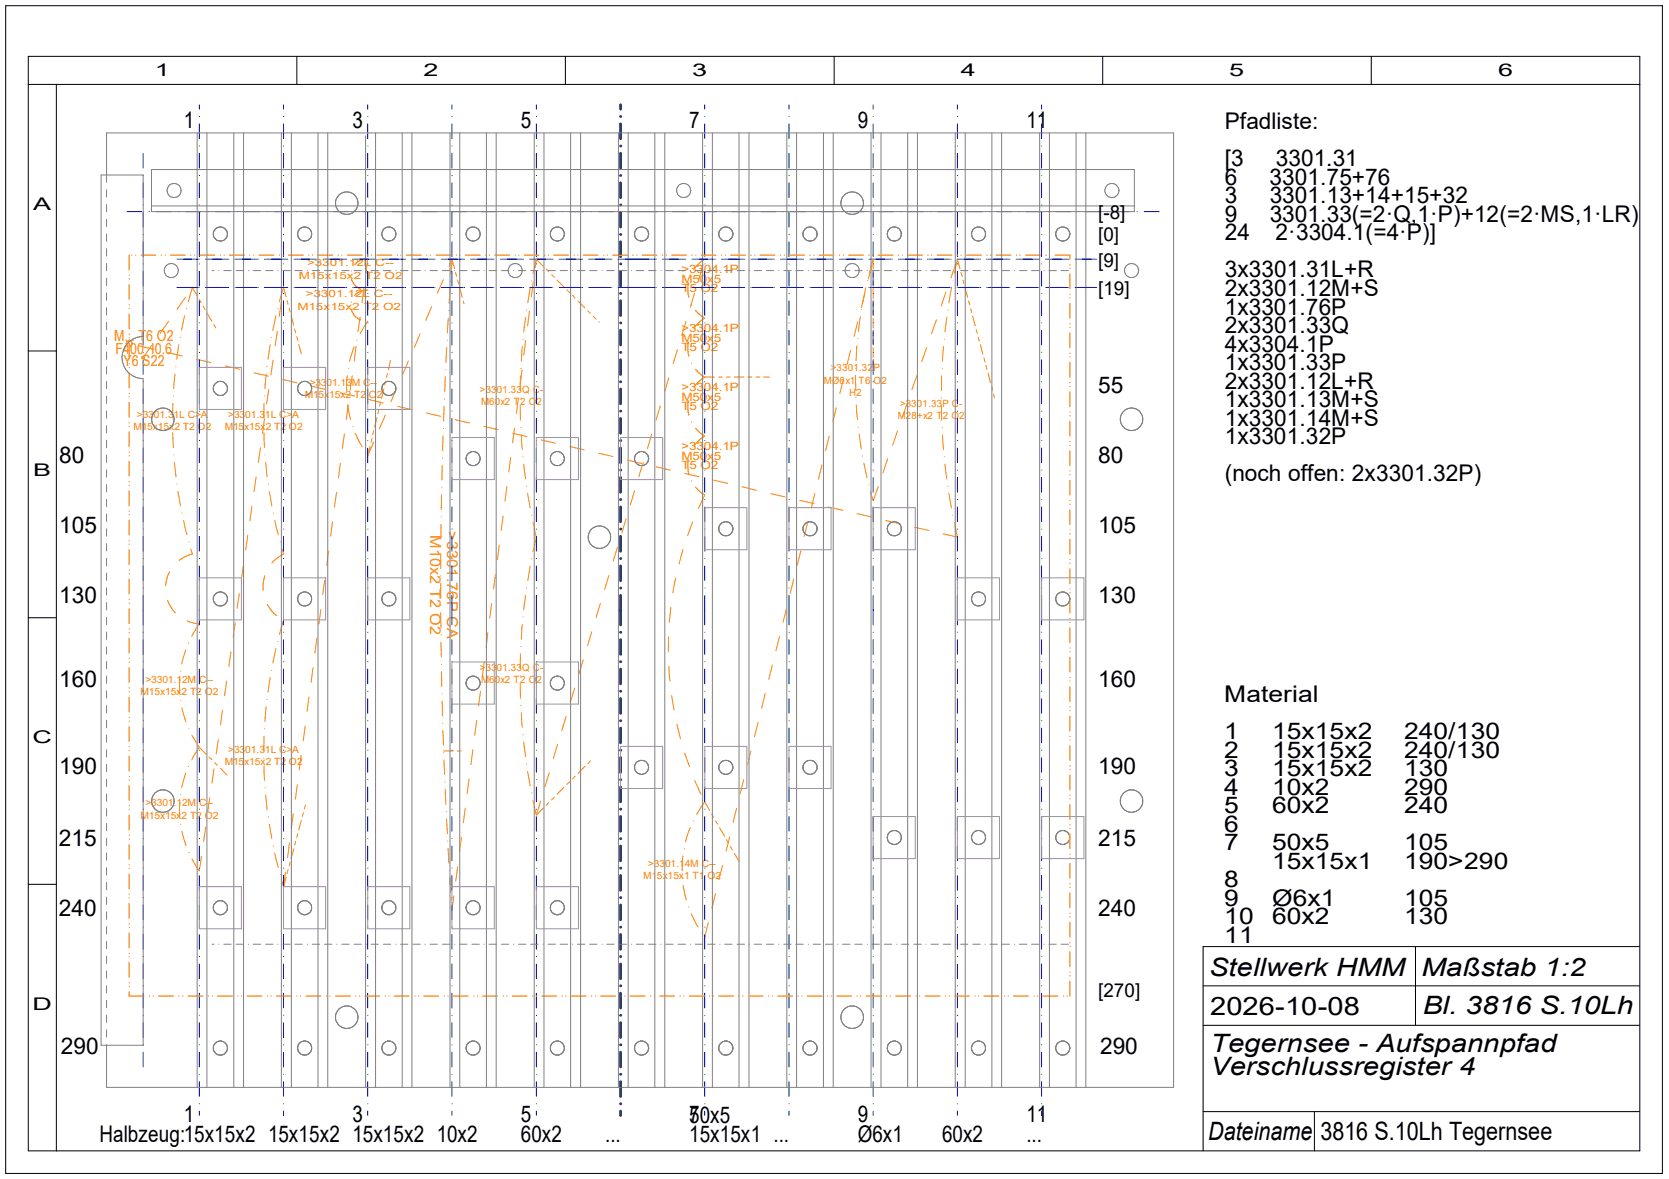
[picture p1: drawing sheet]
<svg xmlns="http://www.w3.org/2000/svg" width="297mm" height="210mm" viewBox="0 0 297 210" stroke-linecap="round" stroke-linejoin="round" font-family="sans-serif">
<defs><g id="words">
<g font-size="4.5">
<text x="215.2" y="173.8">Stellwerk HMM</text>
<text x="253" y="173.8">Maßstab 1:2</text>
<text x="215.4" y="180.6">2026-10-08</text>
<text x="253.2" y="180.5">Bl. 3816 S.10Lh</text>
<text x="215.4" y="187.4">Tegernsee - Aufspannpfad</text>
<text x="215.4" y="191.4">Verschlussregister 4</text>
<text x="215.1" y="203">Dateiname</text>
<text x="235" y="203">3816 S.10Lh Tegernsee</text>
</g>
<g font-size="4.1">
<text x="32.7" y="22.9">1</text>
<text x="62.7" y="22.9">3</text>
<text x="92.7" y="22.9">5</text>
<text x="122.7" y="22.9">7</text>
<text x="152.7" y="22.9">9</text>
<text x="182.7" y="22.9">11</text>
<text x="218" y="23">Pfadliste:</text>
<text x="218" y="29.6">[3</text>
<text x="227.1" y="29.6">3301.31</text>
<text x="218" y="32.9">6</text>
<text x="225.9" y="32.9">3301.75+76</text>
<text x="218" y="36.2">3</text>
<text x="218" y="39.5">9</text>
<text x="226" y="36.2">3301.13+14+15+32</text>
<text x="226" y="39.5">3301.33(=2·Q,1·P)+12(=2·MS,1·LR)</text>
<text x="218" y="42.8">24</text>
<text x="227" y="42.8">2·3304.1(=4·P)]</text>
<text x="218" y="49.4">3x3301.31L+R</text>
<text x="218" y="52.7">2x3301.12M+S</text>
<text x="218" y="56">1x3301.76P</text>
<text x="218" y="59.3">2x3301.33Q</text>
<text x="218" y="62.6">4x3304.1P</text>
<text x="218" y="65.9">1x3301.33P</text>
<text x="195.4" y="69.9">55</text>
<text x="218" y="69.2">2x3301.12L+R</text>
<text x="218" y="72.5">1x3301.13M+S</text>
<text x="218" y="75.8">1x3301.14M+S</text>
<text x="10.5" y="82.4">80</text>
<text x="195.4" y="82.4">80</text>
<text x="218" y="79.1">1x3301.32P</text>
<text x="218" y="85.7">(noch offen: 2x3301.32P)</text>
<text x="10.5" y="94.9">105</text>
<text x="195.4" y="94.9">105</text>
<text x="10.5" y="107.4">130</text>
<text x="195.4" y="107.4">130</text>
<text x="10.5" y="122.3">160</text>
<text x="195.4" y="122.3">160</text>
<text x="217.9" y="125">Material</text>
<text x="217.9" y="131.6">1</text>
<text x="226.4" y="131.6">15x15x2</text>
<text x="249.9" y="131.6">240/130</text>
<text x="10.5" y="137.8">190</text>
<text x="195.4" y="137.8">190</text>
<text x="217.9" y="134.9">2</text>
<text x="226.4" y="134.9">15x15x2</text>
<text x="249.9" y="134.9">240/130</text>
<text x="217.9" y="138.2">3</text>
<text x="217.9" y="141.5">4</text>
<text x="226.4" y="138.2">15x15x2</text>
<text x="226.4" y="141.5">10x2</text>
<text x="249.9" y="138.2">130</text>
<text x="249.9" y="141.5">290</text>
<text x="217.9" y="144.8">5</text>
<text x="217.9" y="148.1">6</text>
<text x="226.4" y="144.8">60x2</text>
<text x="249.9" y="144.8">240</text>
<text x="10.5" y="150.7">215</text>
<text x="195.4" y="150.7">215</text>
<text x="217.9" y="151.4">7</text>
<text x="226.4" y="151.4">50x5</text>
<text x="226.4" y="154.7">15x15x1</text>
<text x="249.9" y="151.4">105</text>
<text x="249.9" y="154.7">190&gt;290</text>
<text x="217.9" y="158">8</text>
<text x="217.9" y="161.3">9</text>
<text x="226.4" y="161.3">Ø6x1</text>
<text x="249.9" y="161.3">105</text>
<text x="10.5" y="163.2">240</text>
<text x="195.4" y="163.2">240</text>
<text x="217.9" y="164.6">10</text>
<text x="217.9" y="167.9">11</text>
<text x="226.4" y="164.6">60x2</text>
<text x="249.9" y="164.6">130</text>
<text x="10.8" y="187.6">290</text>
<text x="195.8" y="187.6">290</text>
<text x="17.7" y="203.2">Halbzeug:15x15x2 15x15x2 15x15x2 10x2</text>
<text x="32.7" y="199.7">1</text>
<text x="62.7" y="199.7">3</text>
<text x="92.7" y="199.7">5</text>
<text x="92.7" y="203.2">60x2</text>
<text x="107.7" y="203.2">...</text>
<text x="122.7" y="199.7">7</text>
<text x="122.7" y="199.9">50x5</text>
<text x="122.7" y="203.2">15x15x1 ...</text>
<text x="152.7" y="199.7">9</text>
<text x="152.7" y="203.2">Ø6x1</text>
<text x="167.7" y="203.2">60x2</text>
<text x="182.7" y="199.7">11</text>
<text x="182.7" y="203.2">...</text>
</g>
<g font-size="3.4">
<text x="195.4" y="38.9">[-8]</text>
<text x="195.4" y="47.5">[9]</text>
<text x="195.4" y="42.9">[0]</text>
<text x="195.4" y="52.5">[19]</text>
<text x="195.4" y="177.5">[270]</text>
</g>
<g font-size="3.1">
<text x="27.6" y="13.6">1</text>
<text x="75.4" y="13.6">2</text>
<text x="123.2" y="13.6">3</text>
<text x="171" y="13.6">4</text>
<text x="218.8" y="13.6">5</text>
<text x="266.6" y="13.6">6</text>
<text x="5.9" y="37.3">A</text>
<text x="5.9" y="84.8">B</text>
<text x="5.8" y="132.3">C</text>
<text x="5.8" y="179.7">D</text>
</g>
<g font-size="2.7" fill="#ff8000">
<text x="20.3" y="60.8">M... T6 O2</text>
<text x="20.6" y="63">F400 I0.6</text>
<text x="22" y="65.2">Y6 S22</text>
<text x="76.6" y="95.3" transform="rotate(90 76.6 95.3)">M10x2 T2 O2</text>
<text x="79.6" y="94.6" transform="rotate(90 79.6 94.6)">&gt;3301.76P CA</text>
</g>
<g font-size="2" fill="#ff8000">
<text x="121.3" y="48.7">&gt;3304.1P</text>
<text x="121.3" y="50.3">M50x5</text>
<text x="121.3" y="52">T5 O2</text>
<text x="121.3" y="59.2">&gt;3304.1P</text>
<text x="121.3" y="60.8">M50x5</text>
<text x="121.3" y="62.5">T5 O2</text>
<text x="121.3" y="69.7">&gt;3304.1P</text>
<text x="121.3" y="71.3">M50x5</text>
<text x="121.3" y="73">T5 O2</text>
<text x="121.3" y="80.2">&gt;3304.1P</text>
<text x="121.3" y="81.8">M50x5</text>
<text x="121.3" y="83.5">T5 O2</text>
</g>
<g font-size="1.8" fill="#ff8000">
<text x="54.7" y="47.4">&gt;3301.12L C--</text>
<text x="53.2" y="49.6">M15x15x2 T2 O2</text>
<text x="54.4" y="53">&gt;3301.12L C--</text>
<text x="53" y="55.2">M15x15x2 T2 O2</text>
<text x="54.2" y="70.9">M15x15x2 T2 O2</text>
<text x="55.1" y="68.7">&gt;3301.13M C--</text>
<text x="85.4" y="70">&gt;3301.33Q C-</text>
<text x="146.6" y="68.3">MØ6x1 T6 O2</text>
<text x="147.9" y="66.1">&gt;3301.32P</text>
<text x="151.1" y="70.5">H2</text>
<text x="23.7" y="76.6">M15x15x2 T2 O2</text>
<text x="24.4" y="74.4">&gt;3301.31L C&gt;A</text>
<text x="40" y="76.6">M15x15x2 T2 O2</text>
<text x="40.6" y="74.4">&gt;3301.31L C&gt;A</text>
<text x="85.6" y="72.2">M60x2 T2 O2</text>
<text x="159.8" y="74.7">M28+x2 T2 O2</text>
<text x="160.2" y="72.5">&gt;3301.33P C-</text>
<text x="85.4" y="119.4">&gt;3301.33Q C-</text>
<text x="25" y="123.8">M15x15x2 T2 O2</text>
<text x="25.9" y="121.6">&gt;3301.12M C--</text>
<text x="85.6" y="121.6">M60x2 T2 O2</text>
<text x="40" y="136.2">M15x15x2 T2 O2</text>
<text x="40.6" y="134">&gt;3301.31L C&gt;A</text>
<text x="25.9" y="143.6">&gt;3301.12M C--</text>
<text x="25" y="145.8">M15x15x2 T2 O2</text>
<text x="115.4" y="154.3">&gt;3301.14M C--</text>
<text x="114.5" y="156.5">M15x15x1 T1 O2</text>
</g>
</g></defs>
<g fill="none" stroke="#000" stroke-width=".18">
<path d="M1 1h294.9v207.9h-294.9zM5 10h286.8v194.9h-286.8zM5 15h286.8M10 15v189.9M52.8 10v5M100.6 10v5M148.5 10v5M196.3 10v5M244 10v5M5 62.5h5M5 110h5M5 157.4h5"/>
<path d="M214.1 175.5h77.7M251.9 168.5v14M291.8 168.5h-77.7v36.4M214.1 182.5h77.7M214.1 197.9h77.7M233.9 197.9v7"/>
</g>
<g fill="none" stroke="#00f" stroke-width=".18">
<path d="M35.5 18.7v.7M50.5 18.7v.7M65.4 18.7v.7M80.4 18.7v.7M95.5 18.7v.7M125.4 18.7v.7M140.4 18.7v.7M155.4 18.7v.7M170.4 18.7v.7M185.4 18.7v.7M22.6 37.7h2.6M25.5 27.3v2.6"/>
<path d="M25.5 32.6v2.6M25.5 37.8v2.6M25.5 36.5h.1M25.5 31.2h.1M26.5 37.7h.1M27.9 37.7h2.6M31.8 37.7h.1M33.1 37.7h2.6M35.5 36.5h.1M35.5 31.2h.1M35.5 22.1v2.6M35.5 27.3v2.6"/>
<path d="M35.5 32.6v2.6M35.5 37.8v2.6M35.5 26h.1M35.5 20.7h.1M37 37.7h.1M38.4 37.7h2.6M42.3 37.7h.1M43.6 37.7h2.6M47.5 37.7h.1M48.8 37.7h2.7M50.5 36.5h.1M50.5 31.2h.1"/>
<path d="M50.5 26h.1M50.5 20.7h.1M50.5 22.1v2.6M50.5 27.3v2.6M50.5 32.6v2.6M50.5 37.8v2.6M52.8 37.7h.1M54.1 37.7h2.6M58 37.7h.1M59.3 37.7h2.7M63.3 37.7h.1M64.6 37.7h2.6"/>
<path d="M65.4 36.5h.1M65.4 31.2h.1M65.4 26h.1M65.4 20.7h.1M65.4 22.1v2.6M65.4 27.3v2.6M65.4 32.6v2.6M65.4 37.8v2.6M68.5 37.7h.1M69.8 37.7h2.7M73.8 37.7h.1M75.1 37.7h2.6"/>
<path d="M79 37.7h.1M80.3 37.7h2.7M80.4 36.5h.1M80.4 31.2h.1M80.4 26h.1M80.4 20.7h.1M80.4 22.1v2.6M80.4 27.3v2.6M80.4 32.6v2.6M80.4 37.8v2.6M84.3 37.7h.1M85.6 37.7h2.6"/>
<path d="M89.5 37.7h.1M90.8 37.7h2.7M94.8 37.7h.1M95.5 36.5h.1M95.5 31.2h.1M95.5 26h.1M95.5 20.7h.1M95.5 22.1v2.6M95.5 27.3v2.6M95.5 32.6v2.6M95.5 37.8v2.6M96.1 37.7h2.6"/>
<path d="M100 37.7h.1M101.3 37.7h2.6M105.2 37.7h.1M106.5 37.7h2.7M110.5 37.7h.1M111.8 37.7h5.2M118.4 37.7h.1M119.7 37.7h2.6M123.6 37.7h.1M124.9 37.7h2.6M125.4 36.5h.1M125.4 31.2h.1"/>
<path d="M125.4 26h.1M125.4 20.7h.1M125.4 22.1v2.6M125.4 27.3v2.6M125.4 32.6v2.6M125.4 37.8v2.6M128.9 37.7h.1M130.2 37.7h2.6M134.1 37.7h.1M135.4 37.7h2.6M139.4 37.7h.1M140.4 36.5h.1"/>
<path d="M140.4 31.2h.1M140.4 26h.1M140.4 20.7h.1M140.4 22.1v2.6M140.4 27.3v2.6M140.4 32.6v2.6M140.4 37.8v2.6M140.7 37.7h2.6M144.6 37.7h.1M145.9 37.7h2.6M149.9 37.7h.1M151.2 37.7h2.6"/>
<path d="M155.1 37.7h.1M155.4 36.5h.1M155.4 31.2h.1M155.4 26h.1M155.4 20.7h.1M155.4 22.1v2.6M155.4 27.3v2.6M155.4 32.6v2.6M155.4 37.8v2.6M156.4 37.7h2.6M160.4 37.7h.1M161.7 37.7h2.6"/>
<path d="M165.6 37.7h.1M166.9 37.7h2.6M170.4 36.5h.1M170.4 31.2h.1M170.4 26h.1M170.4 20.7h.1M170.4 22.1v2.6M170.4 27.3v2.6M170.4 32.6v2.6M170.4 37.8v2.6M170.9 37.7h.1M172.2 37.7h2.6"/>
<path d="M176.1 37.7h.1M177.4 37.7h2.6M181.4 37.7h.1M182.7 37.7h2.6M185.4 36.5h.1M185.4 31.2h.1M185.4 26h.1M185.4 20.7h.1M185.4 22.1v2.6M185.4 27.3v2.6M185.4 32.6v2.6M185.4 37.8v2.6"/>
<path d="M186.6 37.7h.1M187.9 37.7h2.6M191.9 37.7h.1M193.2 37.7h2.6M197.1 37.7h.1M198.4 37.7h2.6M202.3 37.7h.1M203.7 37.7h2.6M25.5 43.1v2.6M25.5 48.3v2.6M25.5 53.6v2.6M25.5 58.8v2.6"/>
<path d="M25.5 57.5h.1M25.5 52.2h.1M25.5 47h.1M25.5 41.7h.1M31.5 46.1h3.8M31.5 51.2h3.8M35.4 46.1h.1M35.4 51.2h.1M35.5 57.5h.1M35.5 52.2h.1M35.5 47h.1M35.5 41.7h.1"/>
<path d="M35.5 43.1v2.6M35.5 48.3v2.6M35.5 53.6v2.6M35.5 58.8v2.6M36.6 46.1h.1M36.6 51.2h.1M36.7 46.1h3.8M36.7 51.2h3.8M40.7 46.1h.1M40.7 51.2h.1M41.8 46.1h.1M41.8 51.2h.1"/>
<path d="M42 46.1h3.8M42 51.2h3.8M45.9 46.1h.1M45.9 51.2h.1M47.1 46.1h.1M47.1 51.2h.1M47.2 46.1h3.8M47.2 51.2h3.8M50.5 57.5h.1M50.5 52.2h.1M50.5 47h.1M50.5 41.7h.1"/>
<path d="M50.5 43.1v2.6M50.5 48.3v2.6M50.5 53.6v2.6M50.5 58.8v2.6M51.2 46.1h.1M51.2 51.2h.1M52.3 46.1h.1M52.3 51.2h.1M52.5 46.1h3.7M52.5 51.2h3.7M56.4 46.1h.1M56.4 51.2h.1"/>
<path d="M57.5 46.1h.1M57.5 51.2h.1M57.7 46.1h3.8M57.7 51.2h3.8M61.7 46.1h.1M61.7 51.2h.1M62.8 46.1h.1M62.8 51.2h.1M63 46.1h3.7M63 51.2h3.7M65.4 57.5h.1M65.4 52.2h.1"/>
<path d="M65.4 47h.1M65.4 41.7h.1M65.4 43.1v2.6M65.4 48.3v2.6M65.4 53.6v2.6M65.4 58.8v2.6M66.9 46.1h.1M66.9 51.2h.1M68 46.1h.1M68 51.2h.1M68.2 46.1h3.8M68.2 51.2h3.8"/>
<path d="M72.1 46.1h.1M72.1 51.2h.1M73.3 46.1h.1M73.3 51.2h.1M73.4 46.1h3.8M73.4 51.2h3.8M77.4 46.1h.1M77.4 51.2h.1M78.5 46.1h.1M78.5 51.2h.1M78.7 46.1h3.8M78.7 51.2h3.8"/>
<path d="M80.4 57.5h.1M80.4 52.2h.1M80.4 47h.1M80.4 41.7h.1M80.4 43.1v2.6M80.4 48.3v2.6M80.4 53.6v2.6M80.4 58.8v2.6M82.6 46.1h.1M82.6 51.2h.1M83.8 46.1h.1M83.8 51.2h.1"/>
<path d="M83.9 46.1h3.8M83.9 51.2h3.8M87.9 46.1h.1M87.9 51.2h.1M89 46.1h.1M89 51.2h.1M89.2 46.1h3.8M89.2 51.2h3.8M93.1 46.1h.1M93.1 51.2h.1M94.3 46.1h.1M94.3 51.2h.1"/>
<path d="M94.4 46.1h3.8M94.4 51.2h3.8M95.5 57.5h.1M95.5 52.2h.1M95.5 47h.1M95.5 41.7h.1M95.5 43.1v2.6M95.5 48.3v2.6M95.5 53.6v2.6M95.5 58.8v2.6M98.4 46.1h.1M98.4 51.2h.1"/>
<path d="M99.5 46.1h.1M99.5 51.2h.1M99.7 46.1h3.8M99.7 51.2h3.8M103.6 46.1h.1M103.6 51.2h.1M104.8 46.1h.1M104.8 51.2h.1M104.9 46.1h3.8M104.9 51.2h3.8M108.9 46.1h.1M108.9 51.2h.1"/>
<path d="M110 46.1h.1M110 51.2h.1M110.2 46.1h6.4M110.2 51.2h6.4M116.8 46.1h.1M116.8 51.2h.1M117.9 46.1h.1M117.9 51.2h.1M118.1 46.1h3.7M118.1 51.2h3.7M122 46.1h.1M122 51.2h.1"/>
<path d="M123.1 46.1h.1M123.1 51.2h.1M123.3 46.1h3.8M123.3 51.2h3.8M125.4 57.5h.1M125.4 52.2h.1M125.4 47h.1M125.4 41.7h.1M125.4 43.1v2.6M125.4 48.3v2.6M125.4 53.6v2.6M125.4 58.8v2.6"/>
<path d="M127.3 46.1h.1M127.3 51.2h.1M128.4 46.1h.1M128.4 51.2h.1M128.6 46.1h3.7M128.6 51.2h3.7M132.5 46.1h.1M132.5 51.2h.1M133.6 46.1h.1M133.6 51.2h.1M133.8 46.1h3.8M133.8 51.2h3.8"/>
<path d="M137.7 46.1h.1M137.7 51.2h.1M138.9 46.1h.1M138.9 51.2h.1M139.1 46.1h3.7M139.1 51.2h3.7M140.4 57.5h.1M140.4 52.2h.1M140.4 47h.1M140.4 41.7h.1M140.4 43.1v2.6M140.4 48.3v2.6"/>
<path d="M140.4 53.6v2.6M140.4 58.8v2.6M143 46.1h.1M143 51.2h.1M144.1 46.1h.1M144.1 51.2h.1M144.3 46.1h3.8M144.3 51.2h3.8M148.2 46.1h.1M148.2 51.2h.1M149.4 46.1h.1M149.4 51.2h.1"/>
<path d="M149.6 46.1h3.7M149.6 51.2h3.7M153.5 46.1h.1M153.5 51.2h.1M154.6 46.1h.1M154.6 51.2h.1M154.8 46.1h3.8M154.8 51.2h3.8M155.4 57.5h.1M155.4 52.2h.1M155.4 47h.1M155.4 41.7h.1"/>
<path d="M155.4 43.1v2.6M155.4 48.3v2.6M155.4 53.6v2.6M155.4 58.8v2.6M158.7 46.1h.1M158.7 51.2h.1M159.9 46.1h.1M159.9 51.2h.1M160.1 46.1h3.7M160.1 51.2h3.7M164 46.1h.1M164 51.2h.1"/>
<path d="M165.1 46.1h.1M165.1 51.2h.1M165.3 46.1h3.7M165.3 51.2h3.7M169.2 46.1h.1M169.2 51.2h.1M170.3 46.1h.1M170.3 51.2h.1M170.4 57.5h.1M170.4 52.2h.1M170.4 47h.1M170.4 41.7h.1"/>
<path d="M170.4 43.1v2.6M170.4 48.3v2.6M170.4 53.6v2.6M170.4 58.8v2.6M170.6 46.1h3.7M170.6 51.2h3.7M174.5 46.1h.1M174.5 51.2h.1M175.6 46.1h.1M175.6 51.2h.1M175.8 46.1h3.7M175.8 51.2h3.7"/>
<path d="M179.7 46.1h.1M179.7 51.2h.1M180.8 46.1h.1M180.8 51.2h.1M181 46.1h3.8M181 51.2h3.8M185 46.1h.1M185 51.2h.1M185.4 57.5h.1M185.4 52.2h.1M185.4 47h.1M185.4 41.7h.1"/>
<path d="M185.4 43.1v2.6M185.4 48.3v2.6M185.4 53.6v2.6M185.4 58.8v2.6M186.1 46.1h.1M186.1 51.2h.1M186.3 46.1h3.7M186.3 51.2h3.7M190.2 46.1h.1M190.2 51.2h.1M191.3 46.1h.1M191.3 51.2h.1"/>
<path d="M191.5 46.1h3.7M191.5 51.2h3.7M25.5 64.1v2.5M25.5 69.3v2.6M25.5 74.5v2.6M25.5 79.8v2.6M25.5 78.4h.1M25.5 73.2h.1M25.5 67.9h.1M25.5 62.7h.1M35.5 78.4h.1M35.5 73.2h.1"/>
<path d="M35.5 62.7h.1M35.5 64.1v2.6M35.5 67.9v.1M35.5 69.3v2.6M35.5 74.5v2.6M35.5 79.8v2.6M50.5 78.4h.1M50.5 73.2h.1M50.5 62.7h.1M50.5 64.1v2.6M50.5 67.9v.1M50.5 69.3v2.6"/>
<path d="M50.5 74.5v2.6M50.5 79.8v2.6M65.4 78.4h.1M65.4 73.2h.1M65.4 62.7h.1M65.4 64.1v2.6M65.4 67.9v.1M65.4 69.3v2.6M65.4 74.5v2.6M65.4 79.8v2.6M80.4 78.4h.1M80.4 73.2h.1"/>
<path d="M80.4 62.7h.1M80.4 64.1v2.6M80.4 67.9v.1M80.4 69.3v2.6M80.4 74.5v2.6M80.4 79.8v2.6M95.5 78.4h.1M95.5 73.2h.1M95.5 62.7h.1M95.5 64.1v2.6M95.5 67.9v.1M95.5 69.3v2.6"/>
<path d="M95.5 74.5v2.6M95.5 79.8v2.6M125.4 78.4h.1M125.4 73.2h.1M125.4 62.7h.1M125.4 64.1v2.6M125.4 67.9v.1M125.4 69.3v2.6M125.4 74.5v2.6M125.4 79.8v2.6M140.4 78.4h.1M140.4 73.2h.1"/>
<path d="M140.4 62.7h.1M140.4 64.1v2.6M140.4 67.9v.1M140.4 69.3v2.6M140.4 74.5v2.6M140.4 79.8v2.6M155.4 78.4h.1M155.4 73.2h.1M155.4 62.7h.1M155.4 64.1v2.6M155.4 67.9v.1M155.4 69.3v2.6"/>
<path d="M155.4 74.5v2.6M155.4 79.8v2.6M170.4 78.4h.1M170.4 73.2h.1M170.4 62.7h.1M170.4 64.1v2.6M170.4 67.9v.1M170.4 69.3v2.6M170.4 74.5v2.6M170.4 79.8v2.6M185.4 78.4h.1M185.4 73.2h.1"/>
<path d="M185.4 62.7h.1M185.4 64.1v2.6M185.4 67.9v.1M185.4 69.3v2.6M185.4 74.5v2.6M185.4 79.8v2.6M25.5 85v2.6M25.5 90.3v2.6M25.5 95.5v2.6M25.5 99.4h.1M25.5 94.2h.1M25.5 88.9h.1"/>
<path d="M25.5 83.7h.1M35.5 99.4h.1M35.5 94.2h.1M35.5 88.9h.1M35.5 83.7h.1M35.5 85v2.6M35.5 90.3v2.6M35.5 95.5v2.6M50.5 99.4h.1M50.5 94.2h.1M50.5 88.9h.1M50.5 83.7h.1"/>
<path d="M50.5 85v2.6M50.5 90.3v2.6M50.5 95.5v2.6M65.4 99.4h.1M65.4 94.2h.1M65.4 88.9h.1M65.4 83.7h.1M65.4 85v2.6M65.4 90.3v2.6M65.4 95.5v2.6M80.4 99.4h.1M80.4 94.2h.1"/>
<path d="M80.4 88.9h.1M80.4 83.7h.1M80.4 85v2.6M80.4 90.3v2.6M80.4 95.5v2.6M95.5 99.4h.1M95.5 94.2h.1M95.5 88.9h.1M95.5 83.7h.1M95.5 85v2.6M95.5 90.3v2.6M95.5 95.5v2.6"/>
<path d="M125.4 99.4h.1M125.4 94.2h.1M125.4 88.9h.1M125.4 83.7h.1M125.4 85v2.6M125.4 90.3v2.6M125.4 95.5v2.6M140.4 99.4h.1M140.4 94.2h.1M140.4 88.9h.1M140.4 83.7h.1M140.4 85v2.6"/>
<path d="M140.4 90.3v2.6M140.4 95.5v2.6M155.4 99.4h.1M155.4 94.2h.1M155.4 88.9h.1M155.4 83.7h.1M155.4 85v2.6M155.4 90.3v2.6M155.4 95.5v2.6M170.4 99.4h.1M170.4 94.2h.1M170.4 88.9h.1"/>
<path d="M170.4 83.7h.1M170.4 85v2.6M170.4 90.3v2.6M170.4 95.5v2.6M185.4 99.4h.1M185.4 94.2h.1M185.4 88.9h.1M185.4 83.7h.1M185.4 85v2.6M185.4 90.3v2.6M185.4 95.5v2.6M25.5 100.8v2.6"/>
<path d="M25.5 106v5.3M25.5 113.9v2.6M25.5 119.1v2.7M25.5 104.7h.1M25.5 112.6h.1M25.5 117.8h.1M35.5 104.7h.1M35.5 112.6h.1M35.5 117.8h.1M35.5 100.8v2.6M35.5 106v5.3M35.5 113.9v2.6"/>
<path d="M35.5 119.1v2.7M50.5 104.7h.1M50.5 112.6h.1M50.5 117.8h.1M50.5 100.8v2.6M50.5 106v5.3M50.5 113.9v2.6M50.5 119.1v2.7M65.4 104.7h.1M65.4 112.6h.1M65.4 117.8h.1M65.4 100.8v2.6"/>
<path d="M65.4 106v5.3M65.4 113.9v2.6M65.4 119.1v2.7M80.4 104.7h.1M80.4 112.6h.1M80.4 117.8h.1M80.4 100.8v2.6M80.4 106v5.3M80.4 113.9v2.6M80.4 119.1v2.7M95.5 104.7h.1M95.5 112.6h.1"/>
<path d="M95.5 117.8h.1M95.5 100.8v2.6M95.5 106v5.3M95.5 113.9v2.6M95.5 119.1v2.7M125.4 104.7h.1M125.4 112.6h.1M125.4 117.8h.1M125.4 100.8v2.6M125.4 106v5.3M125.4 113.9v2.6M125.4 119.1v2.7"/>
<path d="M140.4 104.7h.1M140.4 112.6h.1M140.4 117.8h.1M140.4 100.8v2.6M140.4 106v5.3M140.4 113.9v2.6M140.4 119.1v2.7M155.4 104.7h.1M155.4 112.6h.1M155.4 117.8h.1M155.4 100.8v2.6M155.4 106v5.3"/>
<path d="M155.4 113.9v2.6M155.4 119.1v2.7M170.4 104.7h.1M170.4 112.6h.1M170.4 117.8h.1M170.4 100.8v2.6M170.4 106v5.3M170.4 113.9v2.6M170.4 119.1v2.7M185.4 104.7h.1M185.4 112.6h.1M185.4 117.8h.1"/>
<path d="M185.4 100.8v2.6M185.4 106v5.3M185.4 113.9v2.6M185.4 119.1v2.7M25.5 124.4v2.6M25.5 129.6v2.6M25.5 134.9v2.6M25.5 123.1h.1M25.5 128.3h.1M25.5 133.6h.1M25.5 138.8h.1M35.5 123.1h.1"/>
<path d="M35.5 128.3h.1M35.5 133.6h.1M35.5 138.8h.1M35.5 124.4v2.6M35.5 129.6v2.6M35.5 134.9v2.6M50.5 123.1h.1M50.5 128.3h.1M50.5 133.6h.1M50.5 138.8h.1M50.5 124.4v2.6M50.5 129.6v2.6"/>
<path d="M50.5 134.9v2.6M65.4 123.1h.1M65.4 128.3h.1M65.4 133.6h.1M65.4 138.8h.1M65.4 124.4v2.6M65.4 129.6v2.6M65.4 134.9v2.6M80.4 123.1h.1M80.4 128.3h.1M80.4 133.6h.1M80.4 138.8h.1"/>
<path d="M80.4 124.4v2.6M80.4 129.6v2.6M80.4 134.9v2.6M95.5 123.1h.1M95.5 128.3h.1M95.5 133.6h.1M95.5 138.8h.1M95.5 124.4v2.6M95.5 129.6v2.6M95.5 134.9v2.6M125.4 123.1h.1M125.4 128.3h.1"/>
<path d="M125.4 133.6h.1M125.4 138.8h.1M125.4 124.4v2.6M125.4 129.6v2.6M125.4 134.9v2.6M140.4 123.1h.1M140.4 128.3h.1M140.4 133.6h.1M140.4 138.8h.1M140.4 124.4v2.6M140.4 129.6v2.6M140.4 134.9v2.6"/>
<path d="M155.4 123.1h.1M155.4 128.3h.1M155.4 133.6h.1M155.4 138.8h.1M155.4 124.4v2.6M155.4 129.6v2.6M155.4 134.9v2.6M170.4 123.1h.1M170.4 128.3h.1M170.4 133.6h.1M170.4 138.8h.1M170.4 124.4v2.6"/>
<path d="M170.4 129.6v2.6M170.4 134.9v2.6M185.4 123.1h.1M185.4 128.3h.1M185.4 133.6h.1M185.4 138.8h.1M185.4 124.4v2.6M185.4 129.6v2.6M185.4 134.9v2.6M25.5 140.1v2.6M25.5 145.4v2.6M25.5 150.6v2.6"/>
<path d="M25.5 155.9v2.6M25.5 144.1h.1M25.5 149.3h.1M25.5 154.6h.1M25.5 159.8h.1M35.5 144.1h.1M35.5 149.3h.1M35.5 154.6h.1M35.5 159.8h.1M35.5 140.1v2.6M35.5 145.4v2.6M35.5 150.6v2.6"/>
<path d="M35.5 155.9v2.6M50.5 144.1h.1M50.5 149.3h.1M50.5 154.6h.1M50.5 159.8h.1M50.5 140.1v2.6M50.5 145.4v2.6M50.5 150.6v2.6M50.5 155.9v2.6M65.4 144.1h.1M65.4 149.3h.1M65.4 154.6h.1"/>
<path d="M65.4 159.8h.1M65.4 140.1v2.6M65.4 145.4v2.6M65.4 150.6v2.6M65.4 155.9v2.6M80.4 144.1h.1M80.4 149.3h.1M80.4 154.6h.1M80.4 159.8h.1M80.4 140.1v2.6M80.4 145.4v2.6M80.4 150.6v2.6"/>
<path d="M80.4 155.9v2.6M95.5 144.1h.1M95.5 149.3h.1M95.5 154.6h.1M95.5 159.8h.1M95.5 140.1v2.6M95.5 145.4v2.6M95.5 150.6v2.6M95.5 155.9v2.6M125.4 144.1h.1M125.4 149.3h.1M125.4 154.6h.1"/>
<path d="M125.4 159.8h.1M125.4 140.1v2.6M125.4 145.4v2.6M125.4 150.6v2.6M125.4 155.9v2.6M140.4 144.1h.1M140.4 149.3h.1M140.4 154.6h.1M140.4 159.8h.1M140.4 140.1v2.6M140.4 145.4v2.6M140.4 150.6v2.6"/>
<path d="M140.4 155.9v2.6M155.4 144.1h.1M155.4 149.3h.1M155.4 154.6h.1M155.4 159.8h.1M155.4 140.1v2.6M155.4 145.4v2.6M155.4 150.6v2.6M155.4 155.9v2.6M170.4 144.1h.1M170.4 149.3h.1M170.4 154.6h.1"/>
<path d="M170.4 159.8h.1M170.4 140.1v2.6M170.4 145.4v2.6M170.4 150.6v2.6M170.4 155.9v2.6M185.4 144.1h.1M185.4 149.3h.1M185.4 154.6h.1M185.4 159.8h.1M185.4 140.1v2.6M185.4 145.4v2.6M185.4 150.6v2.6"/>
<path d="M185.4 155.9v2.6M25.5 161.1v2.6M25.5 166.4v2.6M25.5 170.3h.1M25.5 171.6v2.6M25.5 176.8v2.7M25.5 165.1h.1M25.5 175.5h.1M35.5 165.1h.1M35.5 175.5h.1M35.5 161.1v2.6M35.5 166.4v2.6"/>
<path d="M35.5 171.6v2.6M35.5 176.8v2.7M35.5 170.3h.1M50.5 165.1h.1M50.5 175.5h.1M50.5 170.3h.1M50.5 161.1v2.6M50.5 166.4v2.6M50.5 171.6v2.6M50.5 176.8v2.7M65.4 165.1h.1M65.4 175.5h.1"/>
<path d="M65.4 170.3h.1M65.4 161.1v2.6M65.4 166.4v2.6M65.4 171.6v2.6M65.4 176.8v2.7M80.4 165.1h.1M80.4 175.5h.1M80.4 170.3h.1M80.4 161.1v2.6M80.4 166.4v2.6M80.4 171.6v2.6M80.4 176.8v2.7"/>
<path d="M95.5 165.1h.1M95.5 175.5h.1M95.5 170.3h.1M95.5 161.1v2.6M95.5 166.4v2.6M95.5 171.6v2.6M95.5 176.8v2.7M125.4 165.1h.1M125.4 175.5h.1M125.4 170.3h.1M125.4 161.1v2.6M125.4 166.4v2.6"/>
<path d="M125.4 171.6v2.6M125.4 176.8v2.7M140.4 165.1h.1M140.4 175.5h.1M140.4 170.3h.1M140.4 161.1v2.6M140.4 166.4v2.6M140.4 171.6v2.6M140.4 176.8v2.7M155.4 165.1h.1M155.4 175.5h.1M155.4 170.3h.1"/>
<path d="M155.4 161.1v2.6M155.4 166.4v2.6M155.4 171.6v2.6M155.4 176.8v2.7M170.4 165.1h.1M170.4 175.5h.1M170.4 170.3h.1M170.4 161.1v2.6M170.4 166.4v2.6M170.4 171.6v2.6M170.4 176.8v2.7M185.4 165.1h.1"/>
<path d="M185.4 175.5h.1M185.4 170.3h.1M185.4 161.1v2.6M185.4 166.4v2.6M185.4 171.6v2.6M185.4 176.8v2.7M25.5 182.1v2.6M25.5 187.3v2.6M25.5 180.8h.1M25.5 186h.1M35.5 180.8h.1M35.5 186h.1"/>
<path d="M35.5 182.1v2.6M35.5 187.3v2.6M35.5 192.6v2.6M35.5 197.8v.8M35.5 191.3h.1M35.5 196.5h.1M50.5 180.8h.1M50.5 186h.1M50.5 191.3h.1M50.5 196.5h.1M50.5 182.1v2.6M50.5 187.3v2.6"/>
<path d="M50.5 192.6v2.6M50.5 197.8v.8M65.4 180.8h.1M65.4 186h.1M65.4 191.3h.1M65.4 196.5h.1M65.4 182.1v2.6M65.4 187.3v2.6M65.4 192.6v2.6M65.4 197.8v.8M80.4 180.8h.1M80.4 186h.1"/>
<path d="M80.4 191.3h.1M80.4 196.5h.1M80.4 182.1v2.6M80.4 187.3v2.6M80.4 192.6v2.6M80.4 197.8v.8M95.5 180.8h.1M95.5 186h.1M95.5 191.3h.1M95.5 196.5h.1M95.5 182.1v2.6M95.5 187.3v2.6"/>
<path d="M95.5 192.6v2.6M95.5 197.8v.8M125.4 180.8h.1M125.4 186h.1M125.4 191.3h.1M125.4 196.5h.1M125.4 182.1v2.6M125.4 187.3v2.6M125.4 192.6v2.6M125.4 197.8v.8M140.4 180.8h.1M140.4 186h.1"/>
<path d="M140.4 191.3h.1M140.4 196.5h.1M140.4 182.1v2.6M140.4 187.3v2.6M140.4 192.6v2.6M140.4 197.8v.8M155.4 180.8h.1M155.4 186h.1M155.4 191.3h.1M155.4 196.5h.1M155.4 182.1v2.6M155.4 187.3v2.6"/>
<path d="M155.4 192.6v2.6M155.4 197.8v.8M170.4 180.8h.1M170.4 186h.1M170.4 191.3h.1M170.4 196.5h.1M170.4 182.1v2.6M170.4 187.3v2.6M170.4 192.6v2.6M170.4 197.8v.8M185.4 180.8h.1M185.4 186h.1"/>
<path d="M185.4 191.3h.1M185.4 196.5h.1M185.4 182.1v2.6M185.4 187.3v2.6M185.4 192.6v2.6M185.4 197.8v.8"/>
</g>
<g fill="none" stroke="#808080" stroke-width=".18">
<path d="M19 32.5v-8.8h189.9v169.9h-189.9v-7.6M19 33.8v1.3M19 36.4v1.3M19 39v1.3M27 30.2h174.9v7.5h-174.9zM27 36.7h174.9M32.2 33.9h.1M35.1 23.7v169.9M36.8 23.7v169.9M41.6 23.7v169.9M43.3 23.7v169.9M50.1 23.7v169.9"/>
<path d="M51.9 23.7v169.9M56.6 23.7v169.9M58.3 23.7v169.9M59.8 35.6v.1M60.7 37.9h.1M62.3 34.2h.1M63.5 35.3v.1M63.7 36.2h.1M65.1 24.2v169.4M66.8 23.7v169.9M71.6 23.7v169.9M73.3 23.7v169.9"/>
<path d="M80.1 23.7v169.9M81.8 23.7v169.9M86.6 23.7v169.9M88.3 23.7v169.9M95.1 23.7v169.9M96.8 23.7v169.9M101.6 23.7v169.9M103.3 23.7v169.9M110.1 23.7v169.9M111.8 23.7v169.9M116.5 23.7v169.9M118.3 23.7v169.9"/>
<path d="M122.9 33.9h.1M125 23.7v169.9M126.8 23.7v169.9M131.5 23.7v169.9M133.3 23.7v169.9M140 23.7v169.9M141.8 23.7v169.9M146.6 23.7v169.9M148.3 23.7v169.9M149.7 35.6v.1M153.5 35.3v.1M153.7 36.2h.1"/>
<path d="M155 23.7v169.9M156.8 23.7v169.9M161.5 23.7v169.9M163.3 23.7v169.9M170 23.7v169.9M171.8 23.7v169.9M176.5 23.7v169.9M178.3 23.7v169.9M185 23.7v169.9M186.8 23.7v169.9M191.5 23.7v169.9M193.2 23.7v169.9"/>
<path d="M199.1 33.9h.1M19 41.7v1.3M19 44.3v1.3M19 46.9v1.3M19 49.5v1.3M19 52.2v1.3M19 54.8v1.3M19 57.4v1.3M25.5 59.9v-28.7h-7.5v154.9h7.5v-118.7l-.9-.1-.6-.2a3.8 3.8 0 0 1-1.7-1.5 3.8 3.8 0 0 1 .7-4.8l1.3-.7 1.2-.2M31.7 48.2h.1M37.8 48.2h.3M38.9 48.2h.1"/>
<path d="M39.8 48.2h1.3M40.5 41.7h.1M42 48.2h1.3M44.2 48.2h.1M45.1 48.2h1.3M47.3 48.2h1.3M49.4 48.2h.1M50.3 48.2h1.3M52.5 48.2h1.3M54.7 48.2h.1M55.5 41.7h.1M55.6 48.2h1.3"/>
<path d="M57.7 48.2h1.4M59.9 48.2h.1M60.8 48.2h1.3M63 48.2h1.3M65.2 48.2h.1M66 48.2h1.3M68.2 48.2h1.4M70.4 41.7h.1M70.4 48.2h.1M71.3 48.2h1.3M73.5 48.2h1.3M75.6 48.2h.1"/>
<path d="M76.5 48.2h1.3M78.7 48.2h1.3M80.9 48.2h.1M81.8 48.2h1.3M84 48.2h1.3M85.5 41.7h.1M86.1 48.2h.1M87 48.2h1.3M89.2 48.2h1.3M91.4 48.2h.1M92.3 48.2h1.3M94.4 48.2h1.4"/>
<path d="M96.6 48.2h.1M97.5 48.2h1.3M99.7 48.2h1.3M100.5 41.7h.1M101.9 48.2h.1M102.8 48.2h1.3M104.9 48.2h1.4M107.1 48.2h.1M108 48.2h1.3M110.2 48.2h1.3M112.4 48.2h.1M113.2 48.2h1.4"/>
<path d="M115.4 41.7h.1M115.4 48.2h1.4M117.6 48.2h.1M118.5 48.2h1.3M120.7 48.2h1.3M122.8 48.2h.1M123.7 48.2h1.3M125.9 48.2h1.4M128.1 48.2h.1M129 48.2h1.3M130.4 41.7h.1M131.2 48.2h1.3"/>
<path d="M133.3 48.2h.1M134.2 48.2h1.3M136.4 48.2h1.3M138.6 48.2h.1M139.5 48.2h1.3M141.6 48.2h1.4M143.8 48.2h.1M144.7 48.2h1.3M145.4 41.7h.1M146.9 48.2h1.3M149.1 48.2h.1M149.9 48.2h1.4"/>
<path d="M152.1 48.2h1.4M154.3 48.2h.1M155.2 48.2h1.3M157.4 48.2h1.3M159.6 48.2h.1M160.4 41.7h.1M160.4 48.2h1.4M162.6 48.2h1.4M164.8 48.2h.1M165.7 48.2h1.3M167.9 48.2h1.3M170 48.2h.1"/>
<path d="M170.9 48.2h1.4M173.1 48.2h1.4M175.3 48.2h.1M175.4 41.7h.1M176.2 48.2h1.3M178.3 48.2h1.4M180.5 48.2h.1M181.4 48.2h1.3M183.6 48.2h1.3M185.8 48.2h.1M186.7 48.2h1.3M188.8 48.2h1.4"/>
<path d="M190.4 41.7h.1M202.6 48.2h.1M19 60v1.3M19 62.7v1.3M19 65.3v1.3M19 67.9v1.3M19 70.5v1.3M19 73.2v1.3M19 75.8v1.3M19 78.4v1.3M28 76.4h.1M31 74.6h.1"/>
<path d="M40.5 69.2h.1M55.5 69.2h.1M70.4 69.2h.1M199.6 73.8v.1M200.8 72.7h.1M202.3 76.4h.1M203.3 74.1v.1M203.4 74.6h.1M19 81v1.3M19 83.7v1.3M19 86.3v1.3M19 88.9v1.3"/>
<path d="M19 91.5v1.3M19 94.1v1.4M19 96.8v1.3M19 99.4v1.3M85.5 81.7h.1M100.5 81.7h.1M104.8 95v.1M106.1 93.7h.1M107.4 97.5h.1M108.7 95.6h.1M115.4 81.7h.1M130.4 94.1h.1"/>
<path d="M145.4 94.1h.1M160.4 94.1h.1M19 102v1.3M19 104.6v1.4M19 107.3v1.3M19 109.9v1.3M19 112.5v1.3M19 115.1v1.4M19 117.8v1.3M38 106.6h.1M53 106.6h.1M67.9 106.6h.1"/>
<path d="M172.9 106.6h.1M187.9 106.6h.1M19 120.4v1.3M19 123v1.3M19 125.6v1.3M19 128.2v1.3M19 130.9v1.3M19 133.5v1.3M19 136.1v1.3M19 138.7v1.3M82.9 121.6h.1M98 121.6h.1"/>
<path d="M112.9 136.6h.1M127.9 136.6h.1M142.9 136.6h.1M19 141.4v1.3M19 144v1.3M19 146.6v1.3M19 149.2v1.3M19 151.8v1.4M19 154.5v1.3M19 157.1v1.3M19 159.7v1.3M29.5 144.5h.1"/>
<path d="M31 142.6h.1M157.9 149.1h.1M172.9 149.1h.1M187.9 149.1h.1M199.5 143.2h.1M200.8 144.5h.1M202.1 140.8h.1M203.4 142.6h.1M19 162.3v1.4M19 165v1.3M19 167.6v1.3M19 170.2v1.3"/>
<path d="M19 172.8v1.4M19 175.5v1.3M19 178.1v1.3M37.8 168.1h.3M38 161.6h.1M38.9 168.1h.1M39.8 168.1h1.3M42 168.1h1.3M44.2 168.1h.1M45.1 168.1h1.3M47.3 168.1h1.3M49.4 168.1h.1"/>
<path d="M50.3 168.1h1.3M52.5 168.1h1.3M53 161.6h.1M54.7 168.1h.1M55.6 168.1h1.3M57.7 168.1h1.4M59.9 168.1h.1M60.8 168.1h1.3M62.3 179.2h.1M63 168.1h1.3M65.2 168.1h.1M66 168.1h1.3"/>
<path d="M67.9 161.6h.1M68.2 168.1h1.4M70.4 168.1h.1M71.3 168.1h1.3M73.5 168.1h1.3M75.6 168.1h.1M76.5 168.1h1.3M78.7 168.1h1.3M80.9 168.1h.1M81.8 168.1h1.3M82.9 161.6h.1M84 168.1h1.3"/>
<path d="M86.1 168.1h.1M87 168.1h1.3M89.2 168.1h1.3M91.4 168.1h.1M92.3 168.1h1.3M94.4 168.1h1.4M96.6 168.1h.1M97.5 168.1h1.3M98 161.6h.1M99.7 168.1h1.3M101.9 168.1h.1M102.8 168.1h1.3"/>
<path d="M104.9 168.1h1.4M107.1 168.1h.1M108 168.1h1.3M110.2 168.1h1.3M112.4 168.1h.1M113.2 168.1h1.4M115.4 168.1h1.4M117.6 168.1h.1M118.5 168.1h1.3M120.7 168.1h1.3M122.8 168.1h.1M123.7 168.1h1.3"/>
<path d="M125.9 168.1h1.4M128.1 168.1h.1M129 168.1h1.3M131.2 168.1h1.3M133.3 168.1h.1M134.2 168.1h1.3M136.4 168.1h1.3M138.6 168.1h.1M139.5 168.1h1.3M141.6 168.1h1.4M143.8 168.1h.1M144.7 168.1h1.3"/>
<path d="M146.9 168.1h1.3M149.1 168.1h.1M149.9 168.1h1.4M152.1 168.1h1.4M154.3 168.1h.1M155.2 168.1h1.3M157.4 168.1h1.3M159.6 168.1h.1M160.4 168.1h1.4M162.6 168.1h1.4M164.8 168.1h.1M165.7 168.1h1.3"/>
<path d="M167.9 168.1h1.3M170 168.1h.1M170.9 168.1h1.4M173.1 168.1h1.4M175.3 168.1h.1M176.2 168.1h1.3M178.3 168.1h1.4M180.5 168.1h.1M181.4 168.1h1.3M183.6 168.1h1.3M185.8 168.1h.1M186.7 168.1h1.3"/>
<path d="M188.8 168.1h1.4M19 180.7v1.3M19 183.3v1.4M40.5 186.6h.1M55.5 186.6h.1M60.5 182.7h.1M62.3 183h.1M63.7 181.1h.1M70.4 186.6h.1M85.5 186.6h.1M100.5 186.6h.1M115.4 186.6h.1"/>
<path d="M130.4 186.6h.1M145.4 186.6h.1M152.4 182.9h.1M153.7 181.1h.1M160.4 186.6h.1M175.4 186.6h.1M190.4 186.6h.1"/>
<circle cx="31" cy="33.9" r="1.25"/>
<circle cx="61.7" cy="36.2" r="2"/>
<circle cx="121.7" cy="33.9" r="1.25"/>
<circle cx="151.7" cy="36.2" r="2.01"/>
<circle cx="197.9" cy="33.9" r="1.25"/>
<circle cx="30.5" cy="48.2" r="1.26"/>
<circle cx="39.2" cy="41.7" r="1.25"/>
<circle cx="54.2" cy="41.7" r="1.25"/>
<circle cx="69.2" cy="41.7" r="1.24"/>
<circle cx="84.2" cy="41.7" r="1.27"/>
<circle cx="91.7" cy="48.2" r="1.25"/>
<circle cx="99.2" cy="41.7" r="1.25"/>
<circle cx="114.2" cy="41.7" r="1.25"/>
<circle cx="129.2" cy="41.7" r="1.25"/>
<circle cx="144.2" cy="41.7" r="1.25"/>
<circle cx="151.7" cy="48.2" r="1.27"/>
<circle cx="159.2" cy="41.7" r="1.25"/>
<circle cx="174.2" cy="41.7" r="1.24"/>
<circle cx="189.1" cy="41.7" r="1.27"/>
<circle cx="201.4" cy="48.2" r="1.25"/>
<circle cx="29" cy="74.7" r="2"/>
<circle cx="39.2" cy="69.2" r="1.26"/>
<circle cx="54.2" cy="69.2" r="1.25"/>
<circle cx="69.2" cy="69.2" r="1.25"/>
<circle cx="201.4" cy="74.6" r="2.01"/>
<circle cx="84.2" cy="81.7" r="1.25"/>
<circle cx="99.2" cy="81.6" r="1.26"/>
<circle cx="106.7" cy="95.6" r="2"/>
<circle cx="114.2" cy="81.6" r="1.26"/>
<circle cx="129.2" cy="94.1" r="1.25"/>
<circle cx="144.2" cy="94.1" r="1.25"/>
<circle cx="159.1" cy="94.1" r="1.27"/>
<circle cx="39.2" cy="106.6" r="1.25"/>
<circle cx="54.2" cy="106.6" r="1.25"/>
<circle cx="69.2" cy="106.6" r="1.25"/>
<circle cx="174.1" cy="106.6" r="1.25"/>
<circle cx="189.1" cy="106.6" r="1.26"/>
<circle cx="84.2" cy="121.6" r="1.25"/>
<circle cx="99.2" cy="121.6" r="1.25"/>
<circle cx="114.2" cy="136.6" r="1.25"/>
<circle cx="129.2" cy="136.6" r="1.25"/>
<circle cx="144.2" cy="136.6" r="1.26"/>
<circle cx="29" cy="142.6" r="1.99"/>
<circle cx="159.2" cy="149.1" r="1.25"/>
<circle cx="174.1" cy="149.1" r="1.25"/>
<circle cx="189.1" cy="149.1" r="1.26"/>
<circle cx="201.4" cy="142.6" r="1.99"/>
<circle cx="39.2" cy="161.6" r="1.24"/>
<circle cx="54.2" cy="161.6" r="1.26"/>
<circle cx="69.2" cy="161.6" r="1.26"/>
<circle cx="84.2" cy="161.6" r="1.26"/>
<circle cx="99.2" cy="161.6" r="1.25"/>
<circle cx="39.2" cy="186.6" r="1.26"/>
<circle cx="54.2" cy="186.6" r="1.26"/>
<circle cx="61.7" cy="181.1" r="1.99"/>
<circle cx="69.2" cy="186.6" r="1.25"/>
<circle cx="84.2" cy="186.6" r="1.25"/>
<circle cx="99.2" cy="186.6" r="1.26"/>
<circle cx="114.2" cy="186.6" r="1.25"/>
<circle cx="129.2" cy="186.6" r="1.26"/>
<circle cx="144.2" cy="186.6" r="1.26"/>
<circle cx="151.7" cy="181.1" r="1.99"/>
<circle cx="159.2" cy="186.6" r="1.26"/>
<circle cx="174.2" cy="186.6" r="1.25"/>
<circle cx="189.2" cy="186.6" r="1.25"/>
</g>
<g fill="none" stroke="#ff8000" stroke-width=".18">
<path d="M30 57.2l-1.5 2.2M32.8 56.2l-.5 2.6M33 52.9l-1.5 2.2M33.2 54.9h.1M35.1 52.7l-.9-1.5-.7 2.5M35.4 53.3l.4 .6M36.1 54.5l.4 .6M36.8 55.7l.9 1.5M38.1 57.8l.3 .6M49.1 56.2l-.5 2.6M49.4 59l-.4 2.6M49.4 54.9h.1"/>
<path d="M50.1 53.8l-.4 2.5M50.5 51.2l-.8 2.5M50.5 51.2h.1M50.5 51.2l.4 1.6M51.1 53.5l.2 .7M51.5 54.9l.1 .6M51.8 56.2l.5 1.7M52.4 58.6l.2 .7M52.8 59.9l.2 .7M62.5 48.3h.1M62.5 49.6a2.7 2.7 0 0 0 1.7 1.9M62.5 55.1l.5 1 1.2 .9"/>
<path d="M62.5 53.8h.1M64.1 56.5l-.4 2.6M64.8 51.3l-.4 2.6M65.4 57.1l-1.3 2.3M65.4 46.1l-.3 2.6M65.5 46.1h-.5a2.76 2.76 0 0 0-1.9 1M65.5 51.6h-.5a2.72 2.72 0 0 0-1.9 1M74.8 59.4l-1.1 2.4M76.8 54.6l-1 2.4M78.9 49.8l-1.1 2.4M79.8 56.6l-.2 2.7M79.9 55.3h.1"/>
<path d="M80.1 51.4l-.2 2.6M80.2 50.1h.1M80.4 46.1l-.1 2.7M80.4 46.1l-.5 1.3M80.4 46.1l.5 1.7M81.1 48.5l.2 .7M81.4 49.9l.2 .6M81.8 51.2l.5 1.7M82.5 53.6l.1 .5M93.6 56.5l-.4 2.6M93.7 55.2h.1M94.2 55.4l-.3 2.6"/>
<path d="M94.4 51.3l-.5 2.6M94.6 50h.1M94.9 50.2l-.3 2.6M95.5 46.1l-.6 2.6M95.5 46.1l-.3 1.5M95.5 46.1l1.2 1.3M97.2 47.9l.5 .5M98.2 48.9l.5 .5M99.1 49.9l1.3 1.2M100.9 51.6l.5 .5M101.9 52.6l.5 .5M102.9 53.6l1.2 1.2"/>
<path d="M104.6 55.3l.5 .5M105.6 56.3l.5 .5M106.6 57.3v.1M122.1 57.2l-.8 2.5M122.5 50.3l-.1 1.6 .2 1M122.9 49.1h.1M122.9 59.6h.1M123.1 54.1h.1M123.6 52.2l-.8 2.5M123.8 55.2l.9 1 .7 .4-.9 .7-1 1.1M125.1 47.2l-.7 2.5M125.4 46.1l-.9 .7-1 1.1"/>
<path d="M152.7 57.3l-.7 2.6M153.1 56.4l-.3 2.6M153.3 55.1h.1M153.9 52.2l-.6 2.6M154.1 51.2l-.5 2.6M154.4 50h.1M155.2 47.1l-.6 2.6M155.4 47.9v-1.8l-.7 2.6M155.4 48.6v.7M155.4 50v.7M155.4 51.4v1.8M155.4 53.8v.8"/>
<path d="M155.4 55.2v.8M155.4 56.6v1.8M155.4 59.1v.7M166.7 56.9l-.9 2.5M168.4 52l-.9 2.4M168.5 56.5l-.3 2.6M168.7 55.2h.1M169.3 51.3l-.4 2.6M169.6 50h.1M170.1 47l-.9 2.5M170.9 47.8l-.5-1.7-.6 2.6M171 48.5l.2 .7"/>
<path d="M171.4 49.9l.2 .6M171.7 51.2l.5 1.7M172.4 53.6l.2 .7M172.8 54.9l.1 .7M173.1 56.3l.5 1.7M173.7 58.7l.2 .7M22.5 61.3a.56 .56 0 0 1 .3-.6h.4a.54 .54 0 0 1 .3 .5 .54 .54 0 0 1-.3 .4h-.1M24.8 61.6l2.5 .6M27 61.5l-1.5 2.2M29.9 62.8l2.6 .6M30.7 75.7h.1M30.7 77l.2 2.7"/>
<path d="M30.8 71.8l-.1 2.6M30.8 70.5h.1M31.2 66.6l-.3 2.6M31.3 65.3h.1M31.8 61.4l-.3 2.6M32.1 60.1h.1M35 64l2.5 .6M40.1 65.2l2.6 .5M45.2 66.4l2.6 .6M46.4 79.7l-.4 2.6M46.9 75.7h.1M47 71.8l-.1 2.6"/>
<path d="M47 77l.1 2.7M47.1 70.5h.1M47.1 74.5l-.4 2.6M47.4 66.6l-.2 2.6M47.5 65.3h.1M47.8 69.3l-.3 2.6M48.1 61.4l-.4 2.6M48.3 60.1h.1M48.6 64.1l-.4 2.7M50.3 67.6l2.6 .6M53.2 61.3l.4 1.7M55.5 68.7l2.5 .6"/>
<path d="M60.5 69.9l2.6 .6M61.3 77.3l-.4 2.6M61.7 70.8h.1M61.8 66.9l-.1 2.6M61.9 72.1l.5 2.6M62 65.6h.1M62 72.1l-.4 2.6M62.7 66.9l-.4 2.6M62.8 75.9h.1M63 61.8l-.8 2.5M63.2 77.2l1.2 2.3M63.4 61.7l-.4 2.6"/>
<path d="M63.5 60.6h.1M65.7 71.1l2.5 .7M66.2 78.1l-.2 .7M66.5 78.7l-1.1 2.5 .5-1.7M66.5 76.7l-.2 .7M67.1 74.3l-.4 1.7M67.4 73l-.1 .7M67.7 71.6l-.1 .7M68.3 69.3l-.4 1.7M68.6 73.9l-1.1 2.4M68.6 67.9l-.2 .6M69 66.5l-.2 .7"/>
<path d="M69.5 64.1l-.4 1.7M70.6 69.1l-1 2.4M70.8 72.3l2.5 .6M72.7 64.3l-1 2.4M75.9 73.5l2.5 .6M78.9 77.6l-.1 2.6M78.9 76.3h.1M79 72.3l-.1 2.7M79.1 71h.1M79.2 67.1v2.6M79.3 65.8h.1M79.5 61.9l-.1 2.6"/>
<path d="M79.6 60.6h.1M81 74.7l2.6 .6M86.1 75.9l2.5 .6M91.2 77.1l2.6 .6M91.6 76.2l-.4 2.6M92.2 71l-.3 2.6M92.6 70.9h.1M92.6 72.2v2.6M92.6 66.9v2.7M92.7 65.6h.1M92.7 76.1h.1M92.8 77.4l.2 2.7"/>
<path d="M92.9 65.8l-.3 2.7M93 61.7l-.2 2.6M93.1 60.4h.1M93.6 60.6l-.4 2.6M96.3 78.3l2.6 .6M101.4 79.5l2.6 .6M116 77.3l-.8 2.5M117.5 72.3l-.7 2.5M119 67.3l-.7 2.5M120.6 62.3l-.8 2.5M122.5 60.8l-.1 1.6 .2 1M122.5 71.3l-.1 1.6 .2 1"/>
<path d="M122.9 70.1h.1M123.1 64.6h.1M123.1 75.1h.1M123.8 65.7l.9 1 .7 .4M123.8 76.2l.9 1 .7 .4-.9 .7-1 1.1M125.4 67.1l-.9 .7-1 1.1M125.4 67.1h1.8M127.9 67.1h.7M129.3 67.1h.7M130.7 67.1h1.7M133.1 67.1h.7M134.5 67.1h.7"/>
<path d="M135.9 67.1h1M147.6 77.7l-.7 2.5M148.8 72.6l-.6 2.5M150.1 67.5l-.6 2.5M151.4 62.4l-.7 2.5M152.3 66.8v2.7M152.3 65.5h.1M152.3 70.8h.1M152.4 72.1l.2 2.6M152.5 61.6l-.1 2.6M152.7 60.3h.1M152.7 76h.1"/>
<path d="M152.9 77.3l.4 2.6M155.4 60.5v.7M155.4 61.9v1.8M155.4 64.3v.7M159.7 76.8l-.8 2.4M161.5 71.8l-.9 2.5M163.2 66.8l-.9 2.5M164.9 61.9l-.9 2.5M167.5 70.9h.1M167.6 72.2v2.6M167.6 66.9v2.7M167.7 65.6h.1"/>
<path d="M167.7 76.1h.1M167.7 77.4l.2 2.7M167.9 61.7l-.2 2.6M168.1 60.4h.1M174.1 60l.2 .7M174.5 61.4l.4 1.7M175.1 63.8l.2 .6M175.5 65.1l.1 .6M175.8 66.4l.5 1.7M176.5 68.8l.2 .7M176.8 70.1l.2 .7M30.9 81h.1"/>
<path d="M31 82.3l.3 2.6M31.5 86.2h.1M31.7 87.5l.4 2.6M32.4 91.4h.1M32.7 92.7l.6 2.5M33.6 96.5h.1M33.9 97.7l.3 .9-.1 .1a5.5 5.5 0 0 0-2.2 1.1M44.1 95.3l-.4 2.6M44.8 90.1l-.3 2.6M45.6 84.9l-.4 2.6M47.2 81h.1M47.3 82.3l.2 2.6"/>
<path d="M47.7 86.2h.1M47.9 87.5l.5 2.6M48.6 91.4h.1M48.9 92.7l.6 2.5M49.9 96.5h.1M50.2 97.7l.3 .9-1.2 .8-.9 .8M58.5 98.1l-.3 2.6M59.2 92.9l-.4 2.6M59.9 87.7l-.4 2.6M60.6 82.5l-.4 2.6M65.1 80.6h.1M78.4 97.3h.1"/>
<path d="M78.4 98.6v2.6M78.5 93.3v2.7M78.5 92h.1M78.6 88.1l-.1 2.6M78.6 86.8h.1M78.7 82.8v2.7M78.7 81.5h.1M88.9 97.1l-.4 2.6M89.5 91.9l-.3 2.5M90.2 86.7l-.3 2.5M90.9 81.4l-.4 2.6M93.1 81.3v.1"/>
<path d="M93.2 82.6l.4 2.7M93.7 86.6h.1M93.9 87.8l.5 2.6M94.6 91.7h.1M94.6 99.5h.1M94.9 93l.5 2.6M95.5 95.6l-.6 2.6M106.5 80.7l2.6 .6M109.9 97.4l-.8 2.5M111.4 92.4l-.7 2.5M111.6 81.9l2.6 .6M112.9 87.4l-.7 2.5"/>
<path d="M114.5 82.3l-.8 2.5M116.8 83.1l2.5 .6M121.5 97.9l-.6 2.5M121.9 84.3l2.5 .6M122.5 81.8l-.1 1.6 .2 1M122.9 80.6h.1M123.1 85.6h.1M123.3 92.9l-.9 2.5M123.8 86.7l.9 1 .7 .4-1.1 2.4M127 85.5l2.5 .6M132.1 86.7l2.5 .6M137.2 87.9l2.5 .6"/>
<path d="M142.3 89.1l2.6 .6M142.5 98l-.6 2.6M143.8 93l-.7 2.5M145 87.8l-.6 2.6M146.3 82.8l-.6 2.5M147.4 90.3l2.6 .5M152.5 91.4l2.6 .6M153.5 81.2h.1M153.8 82.5l.5 2.5M154.6 86.3h.1M156.3 86.7l-.9 2.5-.4-1.6M157.6 92.7l2.6 .6"/>
<path d="M158 81.7l-.9 2.5M162.7 93.9l2.6 .5M167.8 95l2.6 .6M168.1 81.3v.1M168.2 82.6l.3 2.7M168.7 86.6h.1M168.9 87.8l.4 2.6M169.5 91.7h.1M169.8 93l.6 2.6M29.8 106.8l.8 1.7 .6 .6M30.2 101.8l-.4 1-.3 1.5M32.1 119.5h.1"/>
<path d="M33.1 115.7l-.8 2.5M33.3 110.6l1.2 .4h1l-1.4 2.3M33.5 114.5h.1M41.1 116.1l-.4 2.6M41.9 110.9l-.4 2.6M42.6 105.7l-.4 2.6M43.3 100.5l-.3 2.6M47.1 102.5l-.3 1.5v1.1M47.6 107.6l.8 1.2 .8 .8M48.3 119.3h.1M49.1 115.5l-.5 2.5M49.4 114.2h.1"/>
<path d="M50.5 110.4l-.8 2.5M55.7 118.9l-.3 2.6M56.4 113.7l-.4 2.6M57.1 108.5l-.3 2.6M57.8 103.3l-.4 2.6M78.4 109.1l.1 2.6M78.4 103.8v2.7M78.4 102.5h.1M78.4 107.8h.1M78.5 114.3v2.7M78.5 113h.1M78.6 119.6v2.6"/>
<path d="M78.6 118.3h.1M86.2 117.9l-.4 2.6M86.8 112.6l-.3 2.7M87.5 107.4l-.3 2.7M88.2 102.3l-.4 2.6M92.6 116.4v2.6M92.7 115.1h.1M93 111.2l-.2 2.6M93.1 109.9h.1M93.6 106l-.4 2.5M93.7 104.6h.1M94.4 100.8l-.5 2.6"/>
<path d="M103.8 117.5l-.8 2.5M105.3 112.5l-.7 2.5M106.8 107.4l-.7 2.5M108.4 102.4l-.8 2.5M119 113.4v2.6M119 118.6l.2 2.6M119.4 108.1l-.3 2.6M120.3 103l-.5 2.5M137.5 118.4l-.7 2.5M138.7 113.3l-.6 2.6M140 108.2l-.6 2.6M141.3 103.1l-.7 2.6"/>
<path d="M32 120.8v2.6M32.1 124.8h.1M32.4 126l.7 2.6M33.1 137.7l-.8 2.5M33.5 136.4h.1M33.6 129.8h.1M34.2 130.9l1.3 2.2M35.5 133.1l-1.4 2.2M35.5 133.1l1.2 1.2M37.2 134.8l.5 .5M38.1 136.9l-.4 2.5M38.2 135.8l.5 .5"/>
<path d="M38.9 131.7l-.4 2.5M39.2 136.7l1.2 1.3M39.6 126.4l-.4 2.7M40.3 121.3l-.3 2.6M46.9 135h.1M47 136.3l.1 2.6M47 131.1l-.1 2.6M47.1 129.8h.1M47.4 125.8l-.2 2.6M47.5 124.5h.1M48.1 120.6l-.4 2.6M52.9 139.7l-.3 2.6"/>
<path d="M53.6 134.5l-.3 2.6M54.3 129.3l-.3 2.6M55 124.1l-.4 2.6M78.7 123.5h.1M78.7 124.8l.1 2.7M78.8 128.8h.1M78.8 130l.1 2.7M78.9 134h.1M78.9 133.7h1.8M79 135.3l.1 2.6M79.2 139.2h.1M81.4 133.7h.7"/>
<path d="M83.5 138.7l-.4 2.6M84.2 133.5l-.4 2.6M84.8 128.3l-.3 2.6M85.5 123.1l-.3 2.6M92.6 120.4h.1M92.6 121.7v2.6M92.7 125.6h.1M92.8 126.9l.2 2.6M93.1 130.8h.1M93.2 132.1l.4 2.6M93.7 136h.1M93.9 137.3l.5 2.6"/>
<path d="M97.7 137.6l-.7 2.5M99.2 132.5l-.7 2.6M100.7 127.6l-.7 2.4M101.4 139.2l-.5 .5M102.3 122.5l-.8 2.5M102.4 138.2l-.5 .5M104.1 136.4l-1.2 1.3M105.1 135.5l-.5 .5M119.5 123.8l.5 2.6M120.5 129l.6 2.5M121.9 134.1l.8 2.4M123.7 139l1.1 2.4"/>
<path d="M132.4 138.8l-.7 2.5M133.6 133.7l-.6 2.5M134.9 128.6l-.6 2.5M136.2 123.5l-.7 2.6M32 142.8v2.6M32.1 141.5h.1M32.1 146.7h.1M32.4 148l.7 2.5M33.6 151.8h.1M35.9 152.4l-.4 2.6-1.3-2.1M36.6 147.2l-.4 2.6M37.3 142l-.3 2.7"/>
<path d="M47.2 140.3h.1M47.3 141.5l.2 2.6M47.7 145.5h.1M47.9 146.7l.5 2.6M48.6 150.6h.1M48.9 151.9l.6 2.5M49.9 155.7h.1M50.2 157l.3 .9M50.8 155.3l-.3 2.6M50.9 156.2l-.4 1.7M51.3 154.9l-.2 .6M51.5 150.1l-.3 2.6"/>
<path d="M51.6 153.5l-.1 .7M52.2 144.9l-.3 2.6M52.3 151.1l-.5 1.7M52.6 149.8l-.2 .7M53 148.4l-.2 .7M53.6 146l-.4 1.7M54 144.7l-.2 .7M54.4 143.3l-.2 .7M79.2 140.5l.1 2.7M79.4 144.5h.1M79.5 145.8l.1 2.6M79.7 149.7h.1"/>
<path d="M79.8 151l.1 2.7M80 155h.1M80.1 156.3l.1 2.6M80.8 159.5l-.4 2.6v-.6M81.4 154.3l-.3 2.6M82.1 149.1l-.3 2.6M82.8 143.9l-.3 2.6M94.6 141.2h.1M94.9 142.5l.5 2.5M96.2 142.6l-.7 2.5 1.2-1.2M97.7 142.9l-.5 .5M98.7 141.9l-.5 .5"/>
<path d="M100.4 140.2l-1.3 1.2M121.5 156.3h.1M121.5 152.4l-.1 2.6M121.6 157.6l.5 2.6M121.7 151.1h.1M122.8 147.4l-.8 2.5M123.4 146.1h.1M126.3 144.3l-.9-1.5-1.4 2.2M126.7 144.9l.3 .6M127.3 159.1l-.6 2.6M127.3 146.1l.4 .6M128.1 147.4l.8 1.4"/>
<path d="M128.6 154.1l-.6 2.5M129.3 149.5l.3 .6M129.9 149l-.7 2.5M130 150.7l.3 .6M130.7 151.9l.8 1.5M131.1 143.9l-.6 2.5M80.3 160.2h.1M122.6 161.5h.1M123 162.7l1.2 2.3M124.9 166.1h.1M126.1 164.3l-.7 2.5"/>
<circle cx="25.5" cy="63.6" r=".25"/>
</g>
<g fill="none" stroke="#004080" stroke-width=".51">
<path d="M110.4 18.7v.7M110.4 22.1v2.6M110.4 27.3v2.6M110.4 32.6v2.6M110.4 37.8v2.6M110.4 36.5h.1M110.4 31.2h.1M110.4 26h.1M110.4 20.7h.1M110.4 43.1v2.6M110.4 48.3v2.6M110.4 53.6v2.6"/>
<path d="M110.4 58.8v2.6M110.4 57.5h.1M110.4 52.2h.1M110.4 47h.1M110.4 41.7h.1M110.4 64.1v2.6M110.4 67.9v.1M110.4 69.3v2.6M110.4 74.5v2.6M110.4 79.8v2.6M110.4 78.4h.1M110.4 73.2h.1"/>
<path d="M110.4 62.7h.1M110.4 85v2.6M110.4 90.3v2.6M110.4 95.5v2.6M110.4 99.4h.1M110.4 94.2h.1M110.4 88.9h.1M110.4 83.7h.1M110.4 100.8v2.6M110.4 106v5.3M110.4 113.9v2.6M110.4 119.1v2.7"/>
<path d="M110.4 104.7h.1M110.4 112.6h.1M110.4 117.8h.1M110.4 124.4v2.6M110.4 129.6v2.6M110.4 134.9v2.6M110.4 123.1h.1M110.4 128.3h.1M110.4 133.6h.1M110.4 138.8h.1M110.4 140.1v2.6M110.4 145.4v2.6"/>
<path d="M110.4 150.6v2.6M110.4 155.9v2.6M110.4 144.1h.1M110.4 149.3h.1M110.4 154.6h.1M110.4 159.8h.1M110.4 161.1v2.6M110.4 166.4v2.6M110.4 171.6v2.6M110.4 176.8v2.7M110.4 165.1h.1M110.4 170.3h.1"/>
<path d="M110.4 175.5h.1M110.4 182.1v2.6M110.4 187.3v2.6M110.4 192.6v2.6M110.4 197.8v.8M110.4 180.8h.1M110.4 186h.1M110.4 191.3h.1M110.4 196.5h.1"/>
</g>
<g fill="none" stroke="#ff8000" stroke-width=".21">
<path d="M23 45.4v2.6M23 50.7v2.6M23 55.9v2.6M23 49h.1M23 49.7h.1M23 54.3h.1M23 54.9h.1M23 59.5h.1M23.4 45.4h.1M24.1 45.4h.1M25.1 45.4h2.6M28.7 45.4h.1"/>
<path d="M29.4 45.4h.1M30.3 45.4h2.7M33.9 45.4h.1M34.6 45.4h.1M35.6 45.4h2.6M39.2 45.4h.1M39.9 45.4h.1M40.8 45.4h2.7M44.4 45.4h.1M45.1 45.4h.1M46.1 45.4h2.6M49.7 45.4h.1"/>
<path d="M50.4 45.4h.1M51.3 45.4h2.7M54.9 45.4h.1M55.6 45.4h.1M56.6 45.4h2.6M60.2 45.4h.1M60.8 45.4h.1M61.8 45.4h2.7M65.4 45.4h.1M66.1 45.4h.1M67.1 45.4h2.6M70.7 45.4h.1"/>
<path d="M71.3 45.4h.1M72.3 45.4h2.7M75.9 45.4h.1M76.6 45.4h.1M77.6 45.4h2.6M81.2 45.4h.1M81.8 45.4h.1M82.8 45.4h2.7M86.4 45.4h.1M87.1 45.4h.1M88 45.4h2.7M91.7 45.4h.1"/>
<path d="M92.3 45.4h.1M93.3 45.4h2.6M96.9 45.4h.1M97.6 45.4h.1M98.5 45.4h2.7M102.2 45.4h.1M102.8 45.4h.1M103.8 45.4h2.6M107.4 45.4h.1M108.1 45.4h.1M109 45.4h2.7M112.6 45.4h.1"/>
<path d="M113.3 45.4h.1M114.3 45.4h2.6M117.9 45.4h.1M118.6 45.4h.1M119.5 45.4h2.7M123.1 45.4h.1M123.8 45.4h.1M124.8 45.4h2.6M128.4 45.4h.1M129.1 45.4h.1M130 45.4h2.7M133.6 45.4h.1"/>
<path d="M134.3 45.4h.1M135.3 45.4h2.6M138.9 45.4h.1M139.6 45.4h.1M140.5 45.4h2.7M144.1 45.4h.1M144.8 45.4h.1M145.8 45.4h2.6M149.4 45.4h.1M150.1 45.4h.1M151 45.4h2.7M154.6 45.4h.1"/>
<path d="M155.3 45.4h.1M156.3 45.4h2.6M159.9 45.4h.1M160.6 45.4h.1M161.5 45.4h2.7M165.1 45.4h.1M165.8 45.4h.1M166.8 45.4h2.6M170.4 45.4h.1M171 45.4h.1M172 45.4h2.7M175.6 45.4h.1"/>
<path d="M176.3 45.4h.1M177.3 45.4h2.6M180.9 45.4h.1M181.5 45.4h.1M182.5 45.4h2.7M186.1 45.4h.1M186.8 45.4h.1M187.8 45.4h2.6v.7M190.4 48.8v2.6M190.4 54v2.6M190.4 59.3v2.6M190.4 58.3h.1"/>
<path d="M190.4 57.7h.1M190.4 53h.1M190.4 52.4h.1M190.4 47.8h.1M190.4 47.2h.1M23 61.2v2.6M23 66.4v2.6M23 71.6v2.7M23 76.9v2.6M23 60.2h.1M23 64.8h.1M23 65.4h.1"/>
<path d="M23 70h.1M23 70.7h.1M23 75.3h.1M23 75.9h.1M190.4 64.5v2.6M190.4 68.1v.1M190.4 69.8v2.6M190.4 75v2.6M190.4 79.3h.1M190.4 78.6h.1M190.4 74h.1M190.4 73.4h.1"/>
<path d="M190.4 68.8h.1M190.4 63.5h.1M190.4 62.9h.1M23 82.1v2.7M23 87.4v2.6M23 92.6v2.6M23 97.9v2.6M23 80.5h.1M23 81.2h.1M23 85.8h.1M23 86.4h.1M23 91h.1"/>
<path d="M23 91.7h.1M23 96.3h.1M23 96.9h.1M190.4 80.3v2.6M190.4 85.5v2.6M190.4 90.8v2.6M190.4 96v2.6M190.4 99.6h.1M190.4 95h.1M190.4 94.4h.1M190.4 89.8h.1M190.4 89.1h.1"/>
<path d="M190.4 84.5h.1M190.4 83.9h.1M23 103.1v2.6M23 108.4v2.6M23 113.6v2.6M23 118.9v2.6M23 101.5h.1M23 102.2h.1M23 106.7h.1M23 107.4h.1M23 112h.1M23 112.6h.1"/>
<path d="M23 117.2h.1M23 117.9h.1M190.4 101.3v2.6M190.4 106.5v2.6M190.4 111.8v2.6M190.4 117v2.6M190.4 116h.1M190.4 115.4h.1M190.4 110.8h.1M190.4 110.1h.1M190.4 105.5h.1M190.4 104.9h.1"/>
<path d="M190.4 100.3h.1M23 124.1v2.6M23 129.4v2.6M23 134.6v2.6M23 139.9v2.6M23 122.5h.1M23 123.1h.1M23 127.7h.1M23 128.4h.1M23 133h.1M23 133.6h.1M23 138.2h.1"/>
<path d="M23 138.9h.1M190.4 122.3v2.6M190.4 127.5v2.6M190.4 132.8v2.6M190.4 138v2.6M190.4 137h.1M190.4 136.4h.1M190.4 131.7h.1M190.4 131.1h.1M190.4 126.5h.1M190.4 125.9h.1M190.4 121.2h.1"/>
<path d="M190.4 120.6h.1M23 145.1v2.6M23 150.4v2.6M23 155.6v2.6M23 143.5h.1M23 144.1h.1M23 148.7h.1M23 149.4h.1M23 154h.1M23 154.6h.1M23 159.2h.1M23 159.9h.1"/>
<path d="M190.4 143.3v2.6M190.4 148.5v2.6M190.4 153.7v2.6M190.4 159v2.6M190.4 158h.1M190.4 157.4h.1M190.4 152.7h.1M190.4 152.1h.1M190.4 147.5h.1M190.4 146.9h.1M190.4 142.2h.1M190.4 141.6h.1"/>
<path d="M23 176.6v.7h2.6M23 160.9v2.6M23 166.1v2.6M23 171.4v2.6M23 164.5h.1M23 165.1h.1M23 169.7h.1M23 170.3h.1M23 175h.1M23 175.6h.1M26.6 177.3h.1M27.3 177.3h.1"/>
<path d="M28.2 177.3h2.7M31.8 177.3h.1M32.5 177.3h.1M33.5 177.3h2.6M37.1 177.3h.1M37.8 177.3h.1M38.7 177.3h2.7M42.3 177.3h.1M43 177.3h.1M44 177.3h2.6M47.6 177.3h.1M48.2 177.3h.1"/>
<path d="M49.2 177.3h2.7M52.8 177.3h.1M53.5 177.3h.1M54.5 177.3h2.6M58.1 177.3h.1M58.7 177.3h.1M59.7 177.3h2.7M63.3 177.3h.1M64 177.3h.1M65 177.3h2.6M68.6 177.3h.1M69.2 177.3h.1"/>
<path d="M70.2 177.3h2.6M73.8 177.3h.1M74.5 177.3h.1M75.4 177.3h2.7M79.1 177.3h.1M79.7 177.3h.1M80.7 177.3h2.6M84.3 177.3h.1M85 177.3h.1M85.9 177.3h2.7M89.6 177.3h.1M90.2 177.3h.1"/>
<path d="M91.2 177.3h2.6M94.8 177.3h.1M95.5 177.3h.1M96.4 177.3h2.7M100 177.3h.1M100.7 177.3h.1M101.7 177.3h2.6M105.3 177.3h.1M106 177.3h.1M106.9 177.3h2.7M110.5 177.3h.1M111.2 177.3h.1"/>
<path d="M112.2 177.3h2.6M115.8 177.3h.1M116.5 177.3h.1M117.4 177.3h2.7M121 177.3h.1M121.7 177.3h.1M122.7 177.3h2.6M126.3 177.3h.1M127 177.3h.1M127.9 177.3h2.7M131.5 177.3h.1M132.2 177.3h.1"/>
<path d="M133.2 177.3h2.6M136.8 177.3h.1M137.5 177.3h.1M138.4 177.3h2.7M142 177.3h.1M142.7 177.3h.1M143.7 177.3h2.6M147.3 177.3h.1M147.9 177.3h.1M148.9 177.3h2.6M152.5 177.3h.1M153.2 177.3h.1"/>
<path d="M154.2 177.3h2.6M157.8 177.3h.1M158.4 177.3h.1M159.4 177.3h2.6M163 177.3h.1M163.7 177.3h.1M164.7 177.3h2.6M168.3 177.3h.1M168.9 177.3h.1M169.9 177.3h2.6M173.5 177.3h.1M174.2 177.3h.1"/>
<path d="M175.1 177.3h2.7M178.8 177.3h.1M179.4 177.3h.1M180.4 177.3h2.6M184 177.3h.1M184.7 177.3h.1M185.6 177.3h2.7M189.3 177.3h.1M189.9 177.3h.1M190.4 164.2v2.6M190.4 169.5v2.6M190.4 173.1h.1"/>
<path d="M190.4 174.7v2.6M190.4 173.7h.1M190.4 168.5h.1M190.4 167.9h.1M190.4 163.2h.1M190.4 162.6h.1"/>
</g>
<g fill="none" stroke="#a08ca0" stroke-width=".18">
<path d="M35.5 65.4h7.5v7.5h-7.5zM50.5 65.4h7.5v7.5h-7.5zM65.4 65.4h7.5v7.5h-7.5zM80.4 77.9h7.6v7.5h-7.6zM95.5 77.9h7.5v7.5h-7.5zM110.4 77.9h7.5v7.5h-7.5zM125.4 90.4h7.5v7.5h-7.5zM140.4 90.4h7.5v7.5h-7.5zM155.4 90.4h7.5v7.5h-7.5zM35.5 102.9h7.5v7.5h-7.5zM50.5 102.9h7.5v7.5h-7.5zM65.4 102.9h7.5v7.5h-7.5z"/>
<path d="M80.4 117.9h7.6v7.4h-7.6zM95.5 117.9h7.5v7.4h-7.5zM170.4 102.9h7.5v7.5h-7.5zM185.4 102.9h7.5v7.5h-7.5zM110.4 132.9h7.5v7.5h-7.5zM125.4 132.9h7.5v7.5h-7.5zM140.4 132.9h7.5v7.5h-7.5zM35.5 157.9h7.5v7.5h-7.5zM50.5 157.9h7.5v7.5h-7.5zM65.4 157.9h7.5v7.5h-7.5zM80.4 157.9h7.6v7.5h-7.6zM95.5 157.9h7.5v7.5h-7.5z"/>
<path d="M155.4 145.4h7.5v7.5h-7.5zM170.4 145.4h7.5v7.5h-7.5zM185.4 145.4h7.5v7.5h-7.5z"/>
</g>
<use href="#words"/>
</svg>
